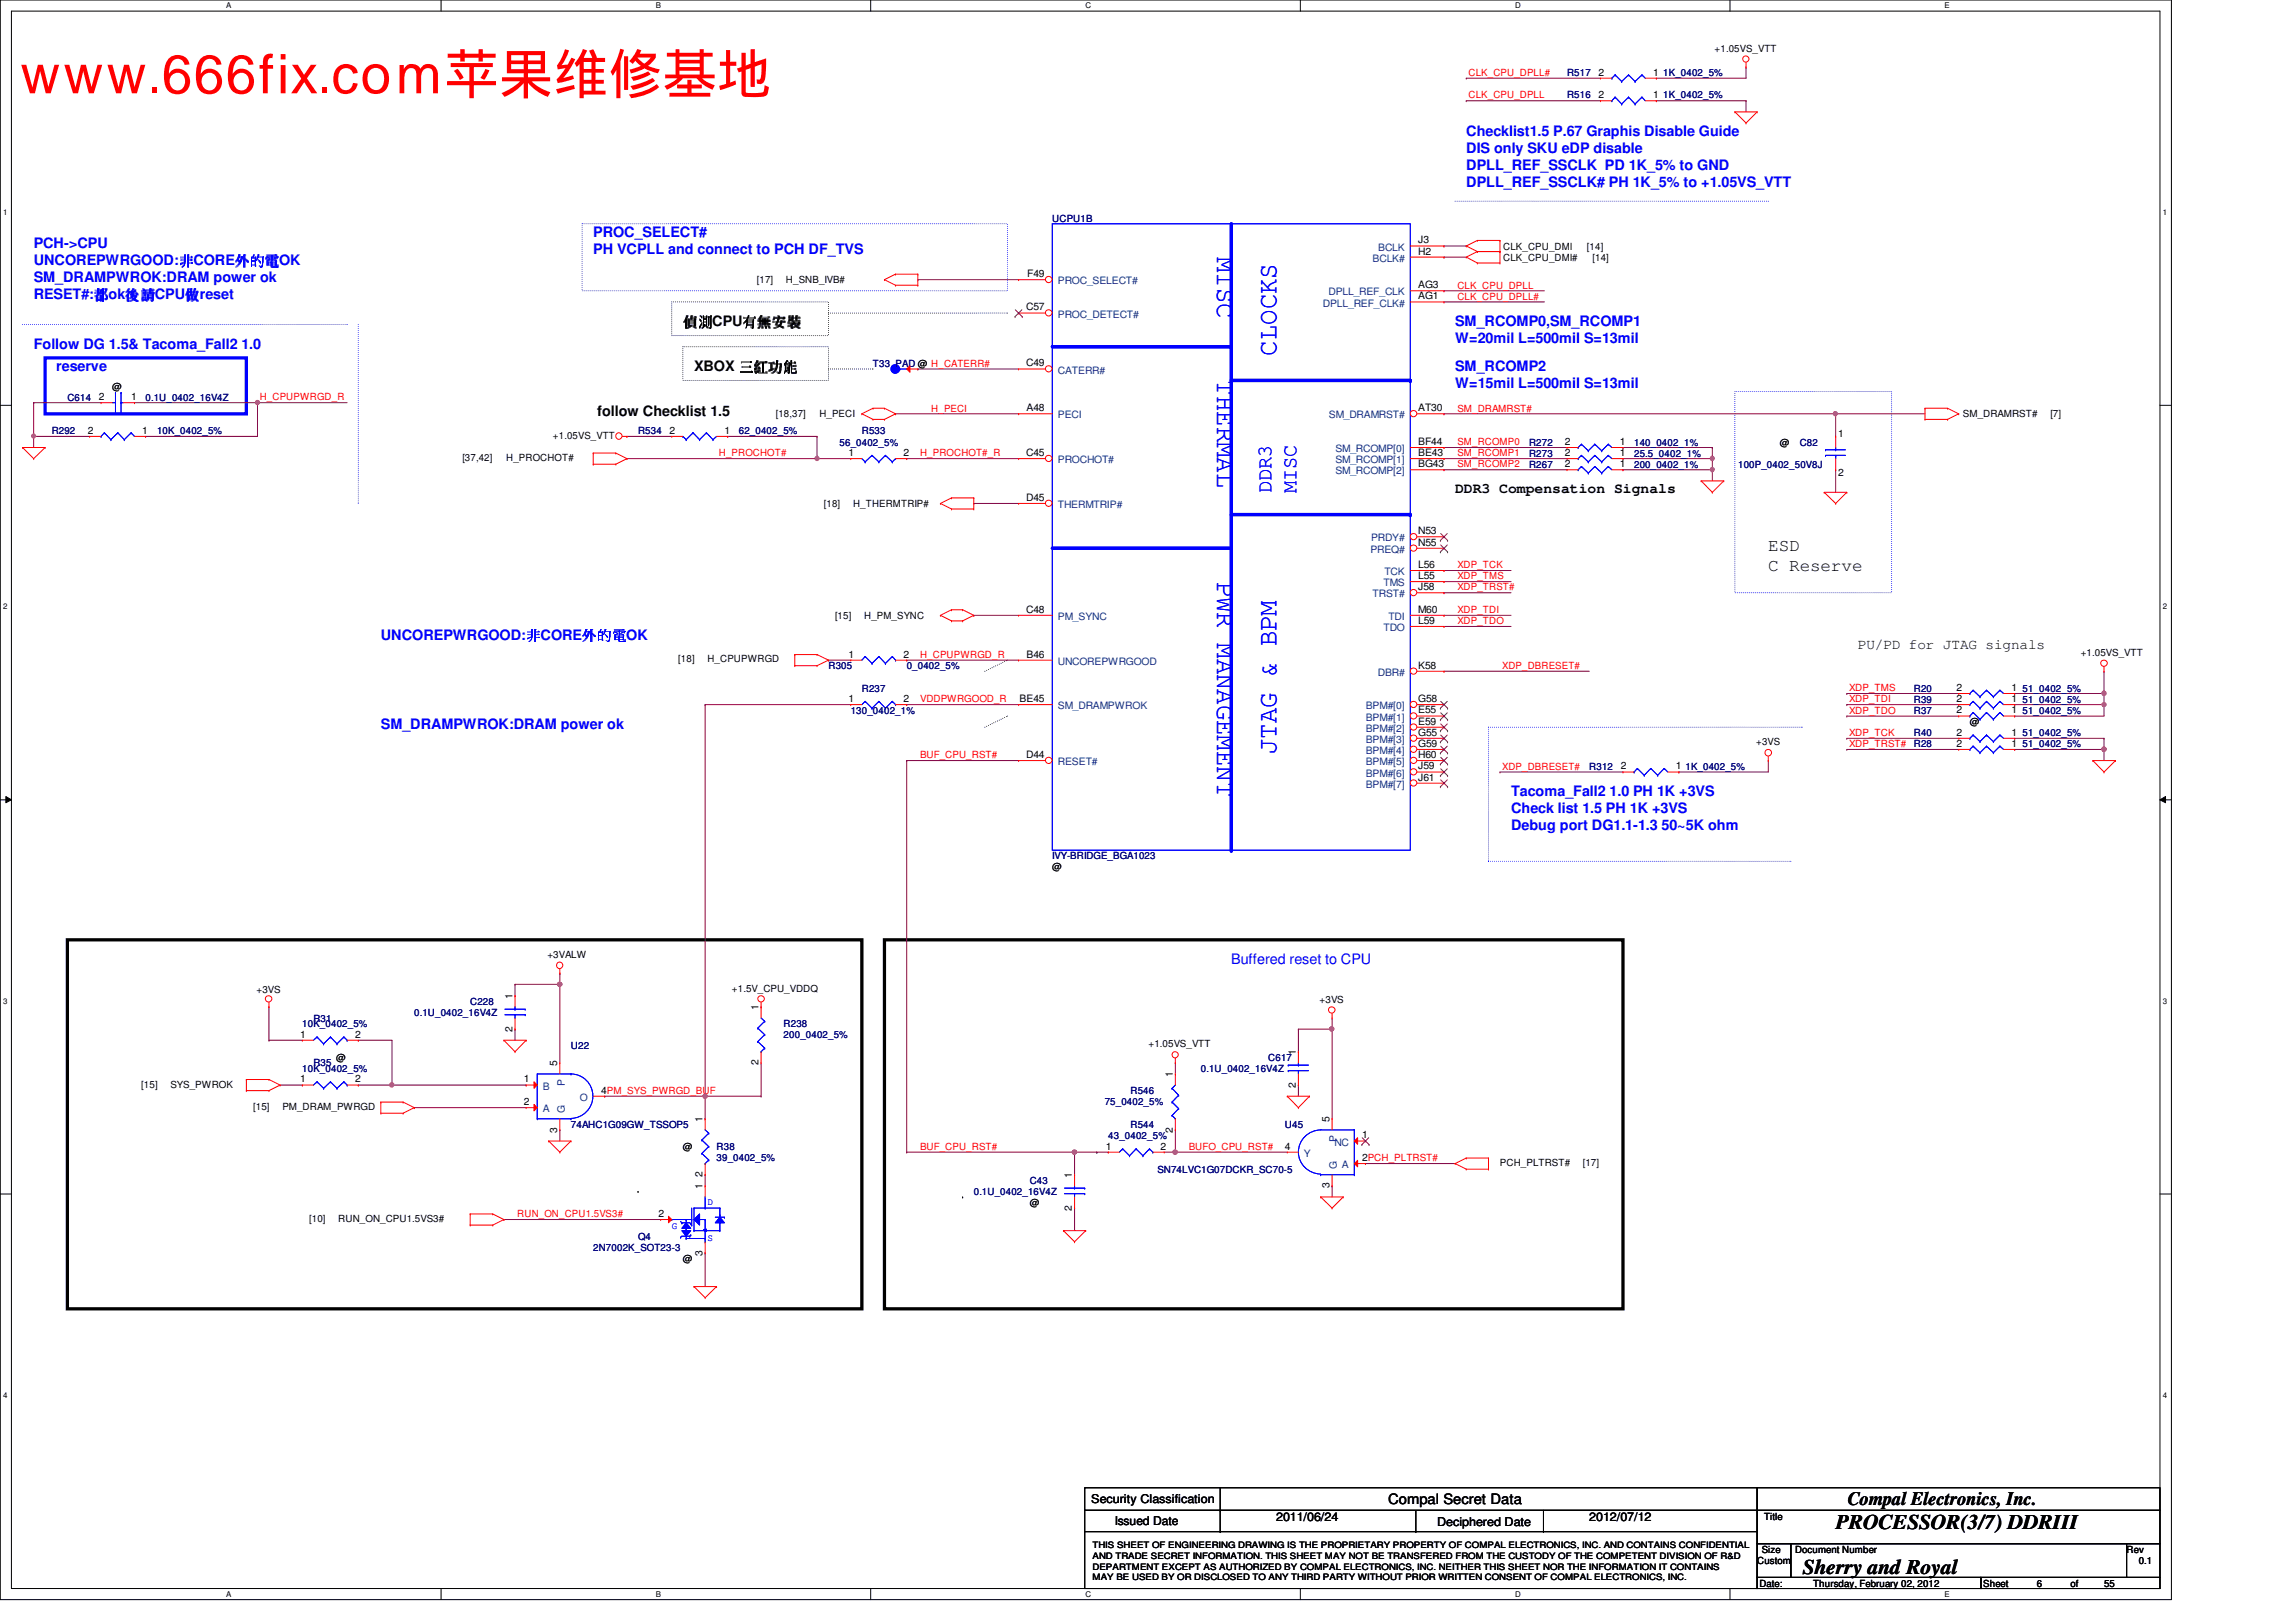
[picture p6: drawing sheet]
<svg xmlns="http://www.w3.org/2000/svg" width="297mm" height="210mm" viewBox="0 0 297 210" stroke-linecap="round" stroke-linejoin="round" font-family="sans-serif">
<defs><g id="words">
<text font-size="7.1" fill="#f00" x="2.4" y="12.1">www.666fix.com苹果维修基地</text>
<g font-size="3.5" fill="#00f">
<text x="157.5" y="33.3" transform="rotate(90 157.5 33.3)">MISC</text>
<text x="165.1" y="46" transform="rotate(-90 165.1 46)">CLOCKS</text>
<text x="157.5" y="49.2" transform="rotate(90 157.5 49.2)">THERMAL</text>
<text x="157.5" y="75.3" transform="rotate(90 157.5 75.3)">PWR MANAGEMENT</text>
<text x="165.1" y="97.6" transform="rotate(-90 165.1 97.6)">JTAG &amp; BPM</text>
</g>
<g font-size="2.7" fill="#00f">
<text x="164.5" y="63.8" transform="rotate(-90 164.5 63.8)">DDR3</text>
<text x="167.7" y="63.8" transform="rotate(-90 167.7 63.8)">MISC</text>
</g>
<g font-size="2.7">
<text x="237.5" y="197.9">PROCESSOR(3/7) DDRIII</text>
<text x="233.3" y="203.7">Sherry and Royal</text>
</g>
<text font-size="2.5" x="239.1" y="194.7">Compal Electronics, Inc.</text>
<g font-size="2.3">
<text x="228.8" y="71.3">ESD</text>
<text x="228.8" y="73.8">C Reserve</text>
</g>
<g font-size="1.9" fill="#00f">
<text x="189.7" y="17.6">Checklist1.5 P.67 Graphis Disable Guide</text>
<text x="189.7" y="19.8">DIS only SKU eDP disable</text>
<text x="189.7" y="22">DPLL_REF_SSCLK PD 1K_5% to GND</text>
<text x="189.7" y="24.2">DPLL_REF_SSCLK# PH 1K_5% to +1.05VS_VTT</text>
<text x="4.4" y="32.1">PCH-&gt;CPU</text>
<text x="4.4" y="34.3">UNCOREPWRGOOD:非CORE外外外OK</text>
<text x="76.7" y="30.6">PROC_SELECT#</text>
<text x="76.7" y="32.9">PH VCPLL and connect to PCH DF_TVS</text>
<text x="4.4" y="36.5">SM_DRAMPWROK:DRAM power ok</text>
<text x="4.4" y="38.7">RESET#:都ok後後CPU做reset</text>
<text x="4.4" y="45.1">Follow DG 1.5&amp; Tacoma_Fall2 1.0</text>
<text x="188.3" y="42.2">SM_RCOMP0,SM_RCOMP1</text>
<text x="188.3" y="44.4">W=20mil L=500mil S=13mil</text>
<text x="7.3" y="48">reserve</text>
<text x="188.3" y="48">SM_RCOMP2</text>
<text x="188.3" y="50.2">W=15mil L=500mil S=13mil</text>
<text x="49.3" y="82.8">UNCOREPWRGOOD:非CORE外外外OK</text>
<text x="49.3" y="94.4">SM_DRAMPWROK:DRAM power ok</text>
<text x="195.5" y="103">Tacoma_Fall2 1.0 PH 1K +3VS</text>
<text x="195.5" y="105.2">Check list 1.5 PH 1K +3VS</text>
<text x="195.5" y="107.4">Debug port DG1.1-1.3 50~5K ohm</text>
<text x="159.3" y="124.8">Buffered reset to CPU</text>
</g>
<g font-size="1.9">
<text x="88.3" y="42.3">偵偵CPU有有有有</text>
<text x="77.3" y="53.8">follow Checklist 1.5</text>
<text x="89.8" y="48">XBOX 三三三三</text>
<text x="188.3" y="63.8">DDR3 Compensation Signals</text>
<text x="240.4" y="84">PU/PD for JTAG signals</text>
<text x="179.6" y="194.7">Compal Secret Data</text>
</g>
<g font-size="1.6">
<text x="141.2" y="194.6">Security Classification</text>
<text x="144.2" y="197.3">Issued Date</text>
<text x="165.1" y="196.9">2011/06/24</text>
<text x="185.9" y="197.4">Deciphered Date</text>
<text x="205.6" y="196.9">2012/07/12</text>
</g>
<g font-size="1.3" fill="#f00">
<text x="190" y="9.8">CLK_CPU_DPLL#</text>
<text x="190" y="12.7">CLK_CPU_DPLL</text>
<text x="188.5" y="38.8">CLK_CPU_DPLL#</text>
<text x="188.5" y="37.3">CLK_CPU_DPLL</text>
<text x="33.6" y="51.8">H_CPUPWRGD_R</text>
<text x="120.5" y="53.3">H_PECI</text>
<text x="188.5" y="53.3">SM_DRAMRST#</text>
<text x="93" y="59.1">H_PROCHOT#</text>
<text x="119" y="59.1">H_PROCHOT#_R</text>
<text x="188.5" y="59.1">SM_RCOMP1</text>
<text x="188.5" y="57.6">SM_RCOMP0</text>
<text x="188.5" y="60.5">SM_RCOMP2</text>
<text x="188.5" y="73.5">XDP_TCK</text>
<text x="188.5" y="75">XDP_TMS</text>
<text x="188.5" y="76.4">XDP_TRST#</text>
<text x="188.5" y="79.3">XDP_TDI</text>
<text x="188.5" y="80.8">XDP_TDO</text>
<text x="119" y="85.1">H_CPUPWRGD_R</text>
<text x="194.3" y="86.6">XDP_DBRESET#</text>
<text x="239.2" y="89.5">XDP_TMS</text>
<text x="119" y="90.9">VDDPWRGOOD_R</text>
<text x="239.2" y="95.2">XDP_TCK</text>
<text x="239.2" y="90.9">XDP_TDI</text>
<text x="239.2" y="92.4">XDP_TDO</text>
<text x="119" y="98.1">BUF_CPU_RST#</text>
<text x="194.3" y="99.6">XDP_DBRESET#</text>
<text x="239.2" y="96.7">XDP_TRST#</text>
<text x="119" y="148.8">BUF_CPU_RST#</text>
<text x="153.8" y="148.8">BUFO_CPU_RST#</text>
<text x="66.9" y="157.5">RUN_ON_CPU1.5VS3#</text>
</g>
<g font-size="1.3" fill="#000080">
<text x="202.7" y="9.9">R517</text>
<text x="215.2" y="9.9">1K_0402_5%</text>
<text x="202.7" y="12.7">R516</text>
<text x="215.2" y="12.7">1K_0402_5%</text>
<text x="136.1" y="28.7">UCPU1B</text>
<text x="112.9" y="47.5">T33 PAD @ H_CATERR#</text>
<text x="8.7" y="51.9">C614</text>
<text x="18.8" y="51.9">0.1U_0402_16V4Z</text>
<text x="6.7" y="56.2">R292</text>
<text x="20.3" y="56.2">10K_0402_5%</text>
<text x="82.5" y="56.2">R534</text>
<text x="95.6" y="56.2">62_0402_5%</text>
<text x="108.6" y="57.7">56_0402_5%</text>
<text x="111.5" y="56.2">R533</text>
<text x="197.8" y="59.1">R273</text>
<text x="197.8" y="57.7">R272</text>
<text x="211.4" y="59.1">25.5_0402_1%</text>
<text x="211.4" y="57.7">140_0402_1%</text>
<text x="232.8" y="57.7">C82</text>
<text x="197.8" y="60.5">R267</text>
<text x="211.4" y="60.5">200_0402_1%</text>
<text x="224.9" y="60.5">100P_0402_50V8J</text>
<text x="107.2" y="86.6">R305</text>
<text x="111.5" y="89.5">R237</text>
<text x="117.3" y="86.6">0_0402_5%</text>
<text x="247.6" y="89.5">R20</text>
<text x="261.7" y="89.5">51_0402_5%</text>
<text x="110.1" y="92.4">130_0402_1%</text>
<text x="247.6" y="92.4">R37</text>
<text x="247.6" y="90.9">R39</text>
<text x="247.6" y="95.3">R40</text>
<text x="261.7" y="92.4">51_0402_5%</text>
<text x="261.7" y="90.9">51_0402_5%</text>
<text x="261.7" y="95.3">51_0402_5%</text>
<text x="205.6" y="99.6">R312</text>
<text x="218.1" y="99.6">1K_0402_5%</text>
<text x="247.6" y="96.7">R28</text>
<text x="261.7" y="96.7">51_0402_5%</text>
<text x="136.1" y="111.2">IVY-BRIDGE_BGA1023</text>
<text x="53.6" y="131.5">0.1U_0402_16V4Z</text>
<text x="60.8" y="130">C228</text>
<text x="39.1" y="132.9">10K_0402_5%</text>
<text x="40.6" y="132.2">R31</text>
<text x="73.9" y="135.8">U22</text>
<text x="101.4" y="132.9">R238</text>
<text x="101.4" y="134.4">200_0402_5%</text>
<text x="164.1" y="137.3">C617</text>
<text x="39.1" y="138.7">10K_0402_5%</text>
<text x="40.6" y="138">R35</text>
<text x="142.9" y="143">75_0402_5%</text>
<text x="146.3" y="141.6">R546</text>
<text x="155.4" y="138.7">0.1U_0402_16V4Z</text>
<text x="73.9" y="146">74AHC1G09GW_TSSOP5</text>
<text x="92.7" y="148.8">R38</text>
<text x="143.4" y="147.4">43_0402_5%</text>
<text x="146.3" y="146">R544</text>
<text x="166.2" y="146">U45</text>
<text x="92.7" y="150.3">39_0402_5%</text>
<text x="126" y="154.6">0.1U_0402_16V4Z</text>
<text x="133.2" y="153.2">C43</text>
<text x="149.7" y="151.8">SN74LVC1G07DCKR_SC70-5</text>
<text x="76.7" y="161.9">2N7002K_SOT23-3</text>
<text x="82.5" y="160.4">Q4</text>
</g>
<g font-size="1.3">
<text x="206.8" y="9.8">2</text>
<text x="213.9" y="9.8">1</text>
<text x="221.8" y="6.7">+1.05VS_VTT</text>
<text x="206.8" y="12.7">2</text>
<text x="213.9" y="12.7">1</text>
<text x="132.9" y="35.9">F49</text>
<text x="183.5" y="32.9">H2</text>
<text x="183.5" y="31.5">J3</text>
<text x="194.5" y="33.7">CLK_CPU_DMI#</text>
<text x="194.5" y="32.3">CLK_CPU_DMI</text>
<text x="205.3" y="32.3">[14]</text>
<text x="206" y="33.7">[14]</text>
<text x="97.9" y="36.7">[17]</text>
<text x="101.7" y="36.7">H_SNB_IVB#</text>
<text x="132.8" y="40.2">C57</text>
<text x="183.5" y="38.7">AG1</text>
<text x="183.5" y="37.3">AG3</text>
<text x="132.8" y="47.4">C49</text>
<text x="12.8" y="51.8">2</text>
<text x="14.5" y="50.4">@</text>
<text x="17" y="51.8">1</text>
<text x="132.8" y="53.2">A48</text>
<text x="183.5" y="53.2">AT30</text>
<text x="11.3" y="56.1">2</text>
<text x="18.4" y="56.1">1</text>
<text x="59.8" y="59.6">[37,42]</text>
<text x="65.5" y="59.6">H_PROCHOT#</text>
<text x="71.5" y="56.8">+1.05VS_VTT</text>
<text x="86.6" y="56.1">2</text>
<text x="93.7" y="56.1">1</text>
<text x="100.4" y="54">[18,37]</text>
<text x="106" y="54">H_PECI</text>
<text x="109.8" y="59">1</text>
<text x="116.9" y="59">2</text>
<text x="132.8" y="59">C45</text>
<text x="183.5" y="59">BE43</text>
<text x="183.5" y="57.6">BF44</text>
<text x="202.4" y="59">2</text>
<text x="202.4" y="57.6">2</text>
<text x="209.5" y="59">1</text>
<text x="209.5" y="57.6">1</text>
<text x="230.2" y="57.7">@</text>
<text x="237.8" y="56.6">1</text>
<text x="254" y="54">SM_DRAMRST#</text>
<text x="265.3" y="54">[7]</text>
<text x="106.6" y="65.6">[18]</text>
<text x="110.4" y="65.6">H_THERMTRIP#</text>
<text x="132.8" y="64.8">D45</text>
<text x="183.5" y="60.5">BG43</text>
<text x="202.4" y="60.5">2</text>
<text x="209.5" y="60.5">1</text>
<text x="237.8" y="61.6">2</text>
<text x="183.5" y="70.6">N55</text>
<text x="183.5" y="69.1">N53</text>
<text x="183.5" y="74.9">L55</text>
<text x="183.5" y="73.5">L56</text>
<text x="183.5" y="76.4">J58</text>
<text x="108" y="80.1">[15]</text>
<text x="111.8" y="80.1">H_PM_SYNC</text>
<text x="132.8" y="79.3">C48</text>
<text x="183.5" y="80.7">L59</text>
<text x="183.5" y="79.3">M60</text>
<text x="87.8" y="85.7">[18]</text>
<text x="91.5" y="85.7">H_CPUPWRGD</text>
<text x="109.8" y="85.1">1</text>
<text x="116.9" y="85.1">2</text>
<text x="132.8" y="85.1">B46</text>
<text x="183.5" y="86.5">K58</text>
<text x="253.1" y="89.4">2</text>
<text x="260.2" y="89.4">1</text>
<text x="269.2" y="84.9">+1.05VS_VTT</text>
<text x="109.8" y="90.8">1</text>
<text x="116.9" y="90.8">2</text>
<text x="131.9" y="90.8">BE45</text>
<text x="183.5" y="90.8">G58</text>
<text x="183.5" y="92.3">E55</text>
<text x="183.5" y="93.8">E59</text>
<text x="183.5" y="95.2">G55</text>
<text x="253.1" y="92.3">2</text>
<text x="253.1" y="90.8">2</text>
<text x="253.1" y="95.2">2</text>
<text x="254.8" y="93.9">@</text>
<text x="260.2" y="92.3">1</text>
<text x="260.2" y="90.8">1</text>
<text x="260.2" y="95.2">1</text>
<text x="132.8" y="98.1">D44</text>
<text x="183.5" y="96.6">G59</text>
<text x="183.5" y="98.1">H60</text>
<text x="183.5" y="99.6">J59</text>
<text x="183.5" y="101">J61</text>
<text x="209.7" y="99.6">2</text>
<text x="216.8" y="99.6">1</text>
<text x="227.2" y="96.4">+3VS</text>
<text x="253.1" y="96.6">2</text>
<text x="260.2" y="96.6">1</text>
<text x="136.1" y="112.6">@</text>
<text x="70.8" y="124">+3VALW</text>
<text x="33.2" y="128.6">+3VS</text>
<text x="66.3" y="129.3" transform="rotate(-90 66.3 129.3)">1</text>
<text x="94.7" y="128.3">+1.5V_CPU_VDDQ</text>
<text x="98.1" y="130.7" transform="rotate(-90 98.1 130.7)">1</text>
<text x="170.7" y="129.8">+3VS</text>
<text x="38.8" y="134.3">1</text>
<text x="43.5" y="137.3">@</text>
<text x="45.9" y="134.3">2</text>
<text x="66.3" y="133.5" transform="rotate(-90 66.3 133.5)">2</text>
<text x="72.1" y="138" transform="rotate(-90 72.1 138)">5</text>
<text x="98.1" y="137.9" transform="rotate(-90 98.1 137.9)">2</text>
<text x="148.6" y="135.6">+1.05VS_VTT</text>
<text x="167.6" y="136.5" transform="rotate(-90 167.6 136.5)">1</text>
<text x="18.3" y="140.8">[15]</text>
<text x="22.1" y="140.8">SYS_PWROK</text>
<text x="32.8" y="143.6">[15]</text>
<text x="36.5" y="143.6">PM_DRAM_PWRGD</text>
<text x="38.8" y="140.1">1</text>
<text x="45.9" y="140.1">2</text>
<text x="67.8" y="140.1">1</text>
<text x="67.8" y="143">2</text>
<text x="77.8" y="141.5">4PM_SYS_PWRGD_BUF</text>
<text x="151.7" y="139.4" transform="rotate(-90 151.7 139.4)">1</text>
<text x="167.6" y="140.8" transform="rotate(-90 167.6 140.8)">2</text>
<text x="72.1" y="146.6" transform="rotate(-90 72.1 146.6)">3</text>
<text x="88.3" y="148.8">@</text>
<text x="90.9" y="145.2" transform="rotate(-90 90.9 145.2)">1</text>
<text x="143.1" y="148.8">1</text>
<text x="150.2" y="148.8">2</text>
<text x="151.7" y="146.6" transform="rotate(-90 151.7 146.6)">2</text>
<text x="166.2" y="148.8">4</text>
<text x="172" y="145.2" transform="rotate(-90 172 145.2)">5</text>
<text x="176.2" y="147.3">1</text>
<text x="90.9" y="153.9" transform="rotate(-90 90.9 153.9)">1</text>
<text x="90.9" y="152.4" transform="rotate(-90 90.9 152.4)">2</text>
<text x="138.7" y="152.4" transform="rotate(-90 138.7 152.4)">1</text>
<text x="172" y="153.8" transform="rotate(-90 172 153.8)">3</text>
<text x="176.2" y="150.2">2PCH_PLTRST#</text>
<text x="194.1" y="150.9">PCH_PLTRST#</text>
<text x="204.8" y="150.9">[17]</text>
<text x="40" y="158.1">[10]</text>
<text x="43.8" y="158.1">RUN_ON_CPU1.5VS3#</text>
<text x="85.2" y="157.5">2</text>
<text x="133.2" y="156.1">@</text>
<text x="138.7" y="156.7" transform="rotate(-90 138.7 156.7)">2</text>
<text x="88.3" y="163.3">@</text>
<text x="90.9" y="162.5" transform="rotate(-90 90.9 162.5)">3</text>
<text x="228.2" y="196.8">Title</text>
<text x="227.3" y="202.4">Custom</text>
<text x="227.9" y="201">Size</text>
<text x="232.2" y="201">Document Number</text>
<text x="275.1" y="201">Rev</text>
<text x="276.7" y="202.4">0.1</text>
<text x="227.6" y="205.3">Date:</text>
<text x="234.6" y="205.3">Thursday, February 02, 2012</text>
<text x="256.6" y="205.3">Sheet</text>
<text x="263.5" y="205.3">6</text>
<text x="267.9" y="205.3">of</text>
<text x="272.2" y="205.3">55</text>
</g>
<g font-size="1.3" fill="#004080">
<text x="177.6" y="33.9">BCLK#</text>
<text x="178.3" y="32.4">BCLK</text>
<text x="136.9" y="41.1">PROC_DETECT#</text>
<text x="136.9" y="36.8">PROC_SELECT#</text>
<text x="171.2" y="39.7">DPLL_REF_CLK#</text>
<text x="171.9" y="38.2">DPLL_REF_CLK</text>
<text x="136.9" y="48.3">CATERR#</text>
<text x="136.9" y="54.1">PECI</text>
<text x="136.9" y="59.9">PROCHOT#</text>
<text x="171.9" y="54.1">SM_DRAMRST#</text>
<text x="172.8" y="59.9">SM_RCOMP[1]</text>
<text x="172.8" y="58.5">SM_RCOMP[0]</text>
<text x="136.9" y="65.7">THERMTRIP#</text>
<text x="172.8" y="61.4">SM_RCOMP[2]</text>
<text x="177.3" y="71.5">PREQ#</text>
<text x="177.4" y="70.1">PRDY#</text>
<text x="177.6" y="77.3">TRST#</text>
<text x="179" y="75.9">TMS</text>
<text x="179.1" y="74.4">TCK</text>
<text x="136.9" y="80.2">PM_SYNC</text>
<text x="179" y="81.7">TDO</text>
<text x="179.6" y="80.2">TDI</text>
<text x="136.9" y="86">UNCOREPWRGOOD</text>
<text x="178.3" y="87.5">DBR#</text>
<text x="136.9" y="91.8">SM_DRAMPWROK</text>
<text x="176.7" y="91.8">BPM#[0]</text>
<text x="176.7" y="93.3">BPM#[1]</text>
<text x="176.7" y="94.7">BPM#[2]</text>
<text x="136.9" y="99">RESET#</text>
<text x="176.7" y="96.1">BPM#[3]</text>
<text x="176.7" y="97.6">BPM#[4]</text>
<text x="176.7" y="99">BPM#[5]</text>
<text x="176.7" y="100.5">BPM#[6]</text>
<text x="176.7" y="101.9">BPM#[7]</text>
<text x="70.2" y="141">B</text>
<text x="70.2" y="143.9">A</text>
<text x="73.1" y="140.6" transform="rotate(-90 73.1 140.6)">P</text>
<text x="75" y="142.5">O</text>
<text x="73.1" y="144.1" transform="rotate(-90 73.1 144.1)">G</text>
<text x="168.7" y="149.7">Y</text>
<text x="172.6" y="148.3">NC</text>
<text x="173" y="147.8" transform="rotate(-90 173 147.8)">P</text>
<text x="173" y="151.3" transform="rotate(-90 173 151.3)">G</text>
<text x="173.6" y="151.2">A</text>
</g>
<g font-size="1.3" fill="#00f">
<text x="91.5" y="156">D</text>
<text x="86.9" y="159">G</text>
<text x="91.5" y="160.6">S</text>
</g>
<g font-size="1.1">
<text x="141.3" y="203.1">DEPARTMENT EXCEPT AS AUTHORIZED BY COMPAL ELECTRONICS, INC. NEITHER THIS SHEET NOR THE INFORMATION IT CONTAINS</text>
<text x="141.3" y="201.7">AND TRADE SECRET INFORMATION. THIS SHEET MAY NOT BE TRANSFERED FROM THE CUSTODY OF THE COMPETENT DIVISION OF R&amp;D</text>
<text x="141.3" y="200.3">THIS SHEET OF ENGINEERING DRAWING IS THE PROPRIETARY PROPERTY OF COMPAL ELECTRONICS, INC. AND CONTAINS CONFIDENTIAL</text>
<text x="141.3" y="204.5">MAY BE USED BY OR DISCLOSED TO ANY THIRD PARTY WITHOUT PRIOR WRITTEN CONSENT OF COMPAL ELECTRONICS, INC.</text>
</g>
<g font-size="1">
<text x="29.2" y="1.1">A</text>
<text x="84.8" y="1.1">B</text>
<text x="140.4" y="1.1">C</text>
<text x="196" y="1.1">D</text>
<text x="251.6" y="1.1">E</text>
<text x=".4" y="27.8">1</text>
<text x="279.8" y="27.8">1</text>
<text x=".4" y="78.8">2</text>
<text x="279.8" y="78.8">2</text>
<text x=".4" y="129.9">3</text>
<text x="279.8" y="129.9">3</text>
<text x=".4" y="180.9">4</text>
<text x="279.8" y="180.9">4</text>
<text x="29.2" y="206.6">A</text>
<text x="84.8" y="206.6">B</text>
<text x="140.4" y="206.6">C</text>
<text x="196" y="206.6">D</text>
<text x="251.6" y="206.6">E</text>
</g>
</g></defs>
<path d="M0 0h280.9v207h-280.9zM1.5 1.4h277.9v204.2h-277.9z" fill="none" stroke="#000" stroke-width=".13"/>
<g fill="#fff">
<path d="M29.2 .2h.7v1.1h-.7z"/>
<path d="M29.2 205.7h.7v1.2h-.7z"/>
</g>
<path d="M57.1 0v1.4M57.1 205.6v1.4" fill="none" stroke="#000" stroke-width=".13"/>
<g fill="#fff">
<path d="M84.8 .2h.7v1.1h-.7z"/>
<path d="M84.8 205.7h.7v1.2h-.7z"/>
</g>
<path d="M112.6 0v1.4M112.6 205.6v1.4" fill="none" stroke="#000" stroke-width=".13"/>
<g fill="#fff">
<path d="M140.4 .2h.7v1.1h-.7z"/>
<path d="M140.4 205.7h.7v1.2h-.7z"/>
</g>
<path d="M168.2 0v1.4M168.2 205.6v1.4" fill="none" stroke="#000" stroke-width=".13"/>
<g fill="#fff">
<path d="M196 .2h.7v1.1h-.7z"/>
<path d="M196 205.7h.7v1.2h-.7z"/>
</g>
<path d="M223.8 0v1.4M223.8 205.6v1.4" fill="none" stroke="#000" stroke-width=".13"/>
<g fill="#fff">
<path d="M251.6 .2h.7v1.1h-.7z"/>
<path d="M251.6 205.7h.7v1.2h-.7z"/>
<path d="M.4 26.9h.6v1.2h-.6z"/>
<path d="M279.8 26.9h.6v1.2h-.6z"/>
<path d="M.4 77.9h.6v1.2h-.6z"/>
<path d="M279.8 77.9h.6v1.2h-.6z"/>
</g>
<path d="M0 52.5h1.5M279.4 52.5h1.5" fill="none" stroke="#000" stroke-width=".13"/>
<g fill="#fff">
<path d="M.4 129h.6v1.1h-.6z"/>
<path d="M279.8 129h.6v1.1h-.6z"/>
</g>
<path d="M0 103.5h1.5M.8 103.1l.7 .4-.7 .4zM279.4 103.5l.8-.4v.8zM279.4 103.5h1.5" fill="none" stroke="#000" stroke-width=".13"/>
<path d="M.8 103.1l.7 .4-.7 .4zM279.4 103.5l.8-.4v.8z" fill="#000"/>
<g fill="#fff">
<path d="M.4 180h.6v1.1h-.6z"/>
<path d="M279.8 180h.6v1.1h-.6z"/>
</g>
<path d="M0 154.5h1.5M82.5 154.2h.1M124.5 154.9h.1M141.9 149.1h.1M152.1 149.1h.1M279.4 154.5h1.5" fill="none" stroke="#000" stroke-width=".13"/>
<path d="M86.9 39.1h20.3v4.3h-20.3zM88.3 44.9h18.9v4.3h-18.9zM107.2 47.8h5.7M107.2 40.5h23.1M112.9 47.8h.1M130.3 40.5h.1M127.4 86.9l2.9-1.5M127.4 94.1l2.9-1.4M130.3 85.4h.1M130.3 92.7h.1" fill="none" stroke="#000" stroke-width=".13" stroke-dasharray="0 .3"/>
<g fill="none" stroke="#00f" stroke-width=".13" stroke-dasharray="0 .3">
<path d="M75.3 29h55v8.6h-55zM188.3 26h40.5M228.8 26h.1M2.9 42h42M44.9 42h.1M46.4 42v23.2M224.4 50.7h20.3v26h-20.3zM46.4 65.2h.1M192.6 94.1h40.5M192.6 94.1v17.4M233.1 94.1h.1M192.6 111.5h39.1"/>
<path d="M192.6 111.5h.1M231.7 111.5h.1"/>
</g>
<path d="M5.8 46.3h26.1v7.3h-26.1z" fill="none" stroke="#00f" stroke-width=".42"/>
<path d="M8.7 121.6h102.8v47.8h-102.8zM114.4 121.6h95.6v47.8h-95.6z" fill="none" stroke="#000" stroke-width=".42"/>
<path d="M221.5 59.4h.1M221.5 59.4v1.4" fill="none" stroke="#800040" stroke-width=".13"/>
<circle cx="221.5" cy="59.3" r=".27" fill="#f0f"/>
<circle cx="221.5" cy="59.3" r=".27" fill="none" stroke="#f0f" stroke-width=".13"/>
<path d="M33.3 52.1h.1M33.3 52.1v4.4" fill="none" stroke="#800040" stroke-width=".13"/>
<circle cx="33.3" cy="52.1" r=".27" fill="#f0f"/>
<circle cx="33.3" cy="52.1" r=".27" fill="none" stroke="#f0f" stroke-width=".13"/>
<g fill="none" stroke="#800040" stroke-width=".13">
<path d="M186.8 39.1h.1M186.8 37.6h.1M186.8 39.1h13M186.8 37.6h13M4.4 52.1h.1M4.4 52.1v4.4M17.4 52.1h.1M17.4 52.1h15.9M18.8 56.5h.1M18.8 56.5h14.5M118.7 47.8h.1M118.7 47.8h13.1"/>
<path d="M126 65.2h.1M126 65.2h5.8M186.8 79.6h.1M186.8 73.8h.1M186.8 75.3h.1M186.8 76.7h.1M186.8 79.6h8.7M186.8 73.8h8.7M186.8 75.3h8.7M186.8 76.7h8.7M107.2 85.4h.1M107.2 85.4h2.9"/>
<path d="M117.3 85.4h.1M117.3 85.4h14.5M186.8 81.1h.1M186.8 86.9h.1M186.8 81.1h8.7M186.8 86.9h18.8"/>
</g>
<circle cx="4.4" cy="56.4" r=".26" fill="#f0f"/>
<circle cx="4.4" cy="56.4" r=".26" fill="none" stroke="#f0f" stroke-width=".13"/>
<path d="M118.7 36.2h.1M118.7 36.2h13.1M210 57.9h.1M210 59.4h.1M210 57.9h11.5M210 59.4h11.5M210 60.8h.1M210 60.8h11.5M221.5 60.8h.1M221.5 60.8v1.4" fill="none" stroke="#800040" stroke-width=".13"/>
<circle cx="221.5" cy="60.8" r=".27" fill="#f0f"/>
<circle cx="221.5" cy="60.8" r=".27" fill="none" stroke="#f0f" stroke-width=".13"/>
<g fill="none" stroke="#800040" stroke-width=".13">
<path d="M4.4 52.1h.1M4.4 52.1h8.7M33.3 52.1h.1M33.3 52.1h11.6M105.7 59.4h.1M105.7 59.4h4.4M117.3 59.4h.1M117.3 59.4h14.5M186.8 59.4h.1M186.8 57.9h.1M186.8 59.4h15.9M186.8 57.9h15.9"/>
<path d="M186.8 60.8h.1M186.8 60.8h15.9"/>
</g>
<circle cx="105.7" cy="59.3" r=".27" fill="#f0f"/>
<circle cx="105.7" cy="59.3" r=".27" fill="none" stroke="#f0f" stroke-width=".13"/>
<g fill="none" stroke="#800040" stroke-width=".13">
<path d="M189.7 13h.1M189.7 10.1h.1M189.7 13h17.3M189.7 10.1h17.3M214.3 10.1h.1M214.3 13h.1M214.3 13h11.6M225.9 8.7h.1M225.9 13h.1M225.9 8.7v1.4h-11.6M225.9 13v1.5M186.8 33.3h.1"/>
<path d="M186.8 31.8h.1M186.8 33.3h2.9M186.8 31.8h2.9M4.4 56.5h.1M4.4 56.5h7.2M4.4 56.5v1.4M81.1 56.5h.1M81.1 59.4h.1M81.1 56.5h5.8M94.1 56.5h.1M94.1 56.5h11.6M105.7 56.5h.1"/>
<path d="M105.7 56.5v2.9h-24.6M115.9 53.6h.1M115.9 53.6h15.9M221.5 57.9h.1M221.5 57.9v1.5M126 79.6h.1M126 79.6h5.8M194.1 99.9h.1M194.1 99.9h15.9M217.2 99.9h.1M228.8 98.4h.1M228.8 98.4v1.5h-11.6"/>
<path d="M72.4 127.4h.1M72.4 127.4v10.1M152.1 137.5h.1M152.1 137.5v1.5"/>
</g>
<circle cx="72.4" cy="127.4" r=".27" fill="#f0f"/>
<circle cx="72.4" cy="127.4" r=".27" fill="none" stroke="#f0f" stroke-width=".13"/>
<path d="M72.4 125.9h.1M72.4 125.9v1.5" fill="none" stroke="#800040" stroke-width=".13"/>
<circle cx="72.4" cy="127.4" r=".27" fill="#f0f"/>
<circle cx="72.4" cy="127.4" r=".27" fill="none" stroke="#f0f" stroke-width=".13"/>
<path d="M66.6 127.4h.1M66.6 127.4h5.8" fill="none" stroke="#800040" stroke-width=".13"/>
<circle cx="72.4" cy="127.4" r=".27" fill="#f0f"/>
<circle cx="72.4" cy="127.4" r=".27" fill="none" stroke="#f0f" stroke-width=".13"/>
<path d="M66.6 128.9h.1M66.6 127.4v1.5M172.3 133.2h.1M172.3 131.7v1.5" fill="none" stroke="#800040" stroke-width=".13"/>
<circle cx="172.3" cy="133.2" r=".27" fill="#f0f"/>
<circle cx="172.3" cy="133.2" r=".27" fill="none" stroke="#f0f" stroke-width=".13"/>
<path d="M168 133.2h.1M168 133.2h4.3" fill="none" stroke="#800040" stroke-width=".13"/>
<circle cx="172.3" cy="133.2" r=".27" fill="#f0f"/>
<circle cx="172.3" cy="133.2" r=".27" fill="none" stroke="#f0f" stroke-width=".13"/>
<path d="M168 136.1h.1M168 133.2v2.9M172.3 133.2h.1M172.3 133.2v11.6" fill="none" stroke="#800040" stroke-width=".13"/>
<circle cx="172.3" cy="133.2" r=".27" fill="#f0f"/>
<circle cx="172.3" cy="133.2" r=".27" fill="none" stroke="#f0f" stroke-width=".13"/>
<path d="M34.8 134.6h.1M34.8 130.3h.1M34.8 134.6h4.3M34.8 130.3v4.3M150.6 149.1h1.5M152.1 149.1h.1" fill="none" stroke="#800040" stroke-width=".13"/>
<circle cx="152" cy="149.1" r=".27" fill="#f0f"/>
<circle cx="152" cy="149.1" r=".27" fill="none" stroke="#f0f" stroke-width=".13"/>
<path d="M152.1 146.2h.1M152.1 146.2v2.9" fill="none" stroke="#800040" stroke-width=".13"/>
<circle cx="152" cy="149.1" r=".27" fill="#f0f"/>
<circle cx="152" cy="149.1" r=".27" fill="none" stroke="#f0f" stroke-width=".13"/>
<path d="M152.1 149.1h.1M152.1 149.1h14.4" fill="none" stroke="#800040" stroke-width=".13"/>
<circle cx="152" cy="149.1" r=".27" fill="#f0f"/>
<circle cx="152" cy="149.1" r=".27" fill="none" stroke="#f0f" stroke-width=".13"/>
<path d="M117.3 98.4v50.7M117.3 149.1h.1M117.3 149.1h21.7M139 149.1h.1" fill="none" stroke="#800040" stroke-width=".13"/>
<circle cx="139" cy="149.1" r=".27" fill="#f0f"/>
<circle cx="139" cy="149.1" r=".27" fill="none" stroke="#f0f" stroke-width=".13"/>
<path d="M117.3 98.4h.1M117.3 98.4h14.5M139 149.1h4.4M143.4 149.1h.1" fill="none" stroke="#800040" stroke-width=".13"/>
<circle cx="139" cy="149.1" r=".27" fill="#f0f"/>
<circle cx="139" cy="149.1" r=".27" fill="none" stroke="#f0f" stroke-width=".13"/>
<path d="M139 149.1h.1M139 149.1v2.9" fill="none" stroke="#800040" stroke-width=".13"/>
<circle cx="139" cy="149.1" r=".27" fill="#f0f"/>
<circle cx="139" cy="149.1" r=".27" fill="none" stroke="#f0f" stroke-width=".13"/>
<g fill="none" stroke="#800040" stroke-width=".13">
<path d="M91.2 91.2v50.7M46.4 134.6h.1M46.4 134.6h4.3M66.6 133.2h.1M66.6 133.2v1.4M53.6 143.3h.1M53.6 143.3h14.5M72.4 146.2h.1M72.4 146.2v1.5M91.2 152h.1M91.2 141.9h.1M91.2 152v1.5"/>
<path d="M139 156.3h.1M139 156.3v3M168 140.4h.1M168 140.4v1.5M172.3 153.5h.1M172.3 153.5v1.4M176.7 150.6h.1M176.7 150.6h11.6M91.2 162.1h.1M91.2 162.1v4.4"/>
</g>
<circle cx="91.2" cy="141.9" r=".26" fill="#f0f"/>
<circle cx="91.2" cy="141.9" r=".26" fill="none" stroke="#f0f" stroke-width=".13"/>
<path d="M91.2 144.8h.1M91.2 141.9v2.9" fill="none" stroke="#800040" stroke-width=".13"/>
<circle cx="91.2" cy="141.9" r=".26" fill="#f0f"/>
<circle cx="91.2" cy="141.9" r=".26" fill="none" stroke="#f0f" stroke-width=".13"/>
<path d="M98.5 137.5v4.4M91.2 141.9h.1M91.2 141.9h7.3M98.5 141.9h.1" fill="none" stroke="#800040" stroke-width=".13"/>
<circle cx="91.2" cy="141.9" r=".26" fill="#f0f"/>
<circle cx="91.2" cy="141.9" r=".26" fill="none" stroke="#f0f" stroke-width=".13"/>
<path d="M78.2 141.9h.1M78.2 141.9h13" fill="none" stroke="#800040" stroke-width=".13"/>
<circle cx="91.2" cy="141.9" r=".26" fill="#f0f"/>
<circle cx="91.2" cy="141.9" r=".26" fill="none" stroke="#f0f" stroke-width=".13"/>
<g fill="none" stroke="#800040" stroke-width=".13">
<path d="M186.8 53.6h.1M186.8 53.6h50.7M237.5 53.6h.1M237.5 53.6v2.9M237.5 60.8h.1M237.5 60.8v2.9M91.2 91.2h.1M91.2 91.2h18.9M117.3 91.2h.1M117.3 91.2h14.5M272.2 86.9h.1M272.2 89.7h.1"/>
<path d="M272.2 86.9v4.3M65.2 157.8h.1M65.2 157.8h20.3"/>
</g>
<circle cx="272.2" cy="91.2" r=".26" fill="#f0f"/>
<circle cx="272.2" cy="91.2" r=".26" fill="none" stroke="#f0f" stroke-width=".13"/>
<circle cx="272.2" cy="89.7" r=".27" fill="#f0f"/>
<circle cx="272.2" cy="89.7" r=".27" fill="none" stroke="#f0f" stroke-width=".13"/>
<path d="M260.6 92.7h.1M260.6 89.7h.1M260.6 89.7h11.6M272.2 91.2h.1M272.2 91.2v1.5h-11.6" fill="none" stroke="#800040" stroke-width=".13"/>
<circle cx="272.2" cy="89.7" r=".27" fill="#f0f"/>
<circle cx="272.2" cy="89.7" r=".27" fill="none" stroke="#f0f" stroke-width=".13"/>
<path d="M260.6 91.2h.1M260.6 91.2h11.6" fill="none" stroke="#800040" stroke-width=".13"/>
<circle cx="272.2" cy="91.2" r=".26" fill="#f0f"/>
<circle cx="272.2" cy="91.2" r=".26" fill="none" stroke="#f0f" stroke-width=".13"/>
<path d="M272.2 97h.1M272.2 97v1.4" fill="none" stroke="#800040" stroke-width=".13"/>
<circle cx="272.2" cy="97" r=".27" fill="#f0f"/>
<circle cx="272.2" cy="97" r=".27" fill="none" stroke="#f0f" stroke-width=".13"/>
<path d="M260.6 97h.1M260.6 97h11.6" fill="none" stroke="#800040" stroke-width=".13"/>
<circle cx="272.2" cy="97" r=".27" fill="#f0f"/>
<circle cx="272.2" cy="97" r=".27" fill="none" stroke="#f0f" stroke-width=".13"/>
<path d="M272.2 95.5h.1M272.2 95.5v1.5" fill="none" stroke="#800040" stroke-width=".13"/>
<circle cx="272.2" cy="97" r=".27" fill="#f0f"/>
<circle cx="272.2" cy="97" r=".27" fill="none" stroke="#f0f" stroke-width=".13"/>
<path d="M237.5 53.6h.1M237.5 53.6h11.5M260.6 95.5h.1M260.6 95.5h11.6" fill="none" stroke="#800040" stroke-width=".13"/>
<circle cx="237.4" cy="53.5" r=".27" fill="#f0f"/>
<circle cx="237.4" cy="53.5" r=".27" fill="none" stroke="#f0f" stroke-width=".13"/>
<g fill="none" stroke="#800040" stroke-width=".13">
<path d="M238.9 95.5h.1M238.9 91.2h.1M238.9 92.7h.1M238.9 89.7h.1M238.9 97h.1M238.9 95.5h14.5M238.9 91.2h14.5M238.9 92.7h14.5M238.9 89.7h14.5M238.9 97h14.5M50.7 134.6v5.8M50.7 140.4h.1"/>
<path d="M50.7 140.4h17.4M68.1 140.4h.1"/>
</g>
<circle cx="50.7" cy="140.4" r=".29" fill="#f0f"/>
<circle cx="50.7" cy="140.4" r=".29" fill="none" stroke="#f0f" stroke-width=".13"/>
<path d="M36.2 140.4h2.9M39.1 140.4h.1M46.4 140.4h.1M46.4 140.4h4.3" fill="none" stroke="#800040" stroke-width=".13"/>
<g fill="none" stroke="#f00" stroke-width=".13">
<path d="M224.4 14.5h.1M224.4 14.5h2.9M224.4 14.5l1.5 1.4M225.9 8.7h.1M225.9 15.9h.1M225.9 8.1v.6M227.3 14.5h.1M227.3 14.5l-1.4 1.4M114.4 36.2h.1M114.4 36.2l1.5 .7M115.9 35.5h.1M115.9 36.9h.1"/>
<path d="M115.9 35.5l-1.5 .7M115.9 35.5h2.8M115.9 36.9h2.8M118.7 35.5h.1M118.7 36.9h.1M118.7 35.5v1.4M189.7 33.3h.1M189.7 31.8h.1M189.7 33.3l1.4 .7M189.7 31.8l1.4 .8M191.1 34h.1M191.1 32.6h.1"/>
<path d="M191.1 31.1h.1M191.1 34h3M191.1 32.6l-1.4 .7M191.1 32.6h3M191.1 31.1l-1.4 .7M191.1 31.1h3M194.1 32.6h.1M194.1 34h.1M194.1 31.1h.1M194.1 31.1v2.9M2.9 57.9h.1M2.9 57.9h2.9"/>
<path d="M2.9 57.9l1.5 1.5M4.4 59.4h.1M5.8 57.9h.1M5.8 57.9l-1.4 1.5M76.7 58.6h.1M76.7 58.6h3M76.7 58.6v1.5M79.7 58.6h.1M79.7 58.6l1.4 .8M80.5 56.5h.6M81.1 59.4h.1M81.1 56.5h.1"/>
<path d="M81.1 59.4l-1.4 .7M111.5 53.6h.1M111.5 53.6l1.4 .7M112.9 52.8h.1M112.9 54.3h.1M112.9 52.8l-1.4 .8M112.9 52.8h1.5M112.9 54.3h1.5M114.4 52.8h.1M114.4 54.3h.1M114.4 52.8l1.5 .8M115.9 53.6h.1"/>
<path d="M115.9 53.6l-1.5 .7M202.7 59.4h.1M202.7 59.4h1.5M208.5 59.4h1.5M210 59.4h.1M249 52.8h.1M249 54.3h.1M249 52.8h3M249 54.3h3M249 52.8v1.5M252 52.8h.1M252 54.3h.1"/>
<path d="M252 52.8l1.4 .8M253.4 53.6h.1M253.4 53.6l-1.4 .7M76.7 60.1h.1M76.7 60.1h3M79.7 60.1h.1M121.7 65.2h.1M121.7 79.6h.1M121.7 65.2l1.4 .7M121.7 79.6l1.4 .7M123.1 64.4h.1M123.1 65.9h.1"/>
<path d="M123.1 78.9h.1M123.1 64.4l-1.4 .8M123.1 64.4h2.9M123.1 65.9h2.9M123.1 78.9l-1.4 .7M123.1 78.9h1.4M124.5 78.9h.1M124.5 78.9l1.5 .7M126 64.4h.1M126 65.9h.1M126 79.6h.1M126 64.4v1.5"/>
<path d="M126 79.6l-1.5 .7M220.1 62.2h.1M220.1 62.2h2.9M220.1 62.2l1.4 1.5M221.5 63.7h.1M223 62.2h.1M223 62.2l-1.5 1.5M236 63.7h.1M236 63.7h2.9M236 63.7l1.5 1.5M237.5 65.2h.1M238.9 63.7h.1"/>
<path d="M238.9 63.7l-1.4 1.5M102.8 86.1h.1M102.8 84.7h.1M102.8 84.7h2.9M102.8 86.1h2.9M102.8 84.7v1.4M105.7 84.7h.1M105.7 86.1h.1M105.7 84.7l1.5 .7M107.2 85.4h.1M107.2 85.4l-1.5 .7M123.1 80.3h.1"/>
<path d="M123.1 80.3h1.4M124.5 80.3h.1M210 99.9h.1M210 99.9h1.4M215.8 99.9h1.4M217.2 99.9h.1M228.8 98.4h.1M228.8 97.9v.5M253.4 97h.1M253.4 92.7h.1M253.4 97h1.4M253.4 92.7h1.4"/>
<path d="M259.2 97h1.4M259.2 92.7h1.4M260.6 97h.1M260.6 92.7h.1M270.8 98.4h.1M270.8 98.4h2.9M270.8 98.4l1.4 1.5M272.2 99.9h.1M272.2 86.9h.1M272.2 86.3v.6M273.7 98.4h.1M273.7 98.4l-1.5 1.5"/>
<path d="M31.9 139.7h.1M31.9 139.7h2.9M31.9 139.7v1.4M34.8 139.7h.1M34.8 130.3h.1M34.8 139.7l1.4 .7M34.8 129.7v.6M65.2 134.6h.1M65.2 134.6h2.9M65.2 134.6l1.4 1.5M66.6 136.1h.1M68.1 134.6h.1"/>
<path d="M68.1 134.6l-1.5 1.5M72.4 125.9h.1M72.4 125.4v.5M98.5 130.3h.1M98.5 129.7v.6M152.1 137.5h.1M152.1 136.9v.6M172.3 131.7h.1M172.3 131.1v.6M31.9 141.1h.1M31.9 141.1h2.9M34.8 141.1h.1"/>
<path d="M36.2 140.4h.1M36.2 140.4l-1.4 .7M49.3 144.1h.1M49.3 142.6h.1M49.3 142.6h2.9M49.3 144.1h2.9M49.3 142.6v1.5M52.2 142.6h.1M52.2 144.1h.1M52.2 142.6l1.4 .7M53.6 143.3h.1M53.6 143.3l-1.4 .8"/>
<path d="M60.8 158.5h.1M60.8 157.1h.1M60.8 157.1h3M60.8 158.5h3M60.8 157.1v1.4M63.8 157.1h.1M63.8 158.5h.1M63.8 157.1l1.4 .7M65.2 157.8h.1M65.2 157.8l-1.4 .7M71 147.7h.1M71 147.7h2.9"/>
<path d="M71 147.7l1.4 1.4M72.4 149.1h.1M73.9 147.7h.1M73.9 147.7l-1.5 1.4M137.6 159.3h.1M137.6 159.3h2.9M137.6 159.3l1.4 1.4M140.5 159.3h.1M140.5 159.3l-1.5 1.4M166.5 141.9h.1M166.5 141.9h2.9M166.5 141.9l1.5 1.4"/>
<path d="M168 143.3h.1M169.4 141.9h.1M169.4 141.9l-1.4 1.4M170.9 154.9h.1M170.9 154.9h2.9M170.9 154.9l1.4 1.4M172.3 156.3h.1M173.8 154.9h.1M173.8 154.9l-1.5 1.4M188.3 150.6h.1M188.3 150.6l1.4 .7M189.7 149.9h.1"/>
<path d="M189.7 151.3h.1M189.7 149.9h2.9M189.7 149.9l-1.4 .7M189.7 151.3h2.9M192.6 151.3h.1M192.6 149.9h.1M192.6 149.9v1.4M89.8 166.5h.1M89.8 166.5h2.9M89.8 166.5l1.4 1.4M91.2 167.9h.1M92.7 166.5h.1"/>
<path d="M92.7 166.5l-1.5 1.4M139 160.7h.1"/>
<circle cx="225.9" cy="7.6" r=".4"/>
<circle cx="80.1" cy="56.4" r=".42"/>
<circle cx="228.8" cy="97.4" r=".43"/>
<circle cx="272.2" cy="85.8" r=".42"/>
<circle cx="34.8" cy="129.3" r=".42"/>
<circle cx="72.4" cy="124.9" r=".42"/>
<circle cx="98.5" cy="129.3" r=".42"/>
<circle cx="152" cy="136.5" r=".4"/>
<circle cx="172.3" cy="130.7" r=".42"/>
</g>
<g fill="none" stroke="#000" stroke-width=".13">
<path d="M140.3 192.5h87v3h-87zM140.3 195.5h87v2.7h-87zM140.3 198.2h87v7.4h-87zM157.9 195.5h.1M157.9 198.2h.1M157.9 192.5v5.7M183.2 198.2h.1M183.2 195.5v2.7M199.7 198.2h.1M199.7 195.5v2.7M227.3 192.5h52.1v3h-52.1zM227.3 195.5h52.1v4.3h-52.1z"/>
<path d="M227.3 199.8h4.4v4.3h-4.4zM231.7 199.8h43.4v4.3h-43.4zM275.1 199.8h4.3v4.3h-4.3zM227.3 204.1h29v1.5h-29zM256.3 204.1h23.1v1.5h-23.1z"/>
</g>
<g fill="none" stroke="#00f" stroke-width=".13">
<path d="M204.2 59.4h.1M204.6 58.9h.1M204.6 58.9l.9 .9M204.6 58.9l-.4 .5M205.5 59.8h.1M206.3 58.9h.1M206.3 58.9l.9 .9M206.3 58.9l-.8 .9M207.2 59.8h.1M208.1 58.9h.1M208.1 58.9l.4 .5M208.1 58.9l-.9 .9"/>
<path d="M211.4 99.9h.1M211.8 99.4h.1M211.8 99.4l.9 .9M211.8 99.4l-.4 .5M213.6 99.4h.1M213.6 99.4l.9 .9M213.6 99.4l-.9 .9M215.3 99.4h.1M215.3 99.4l.5 .5M215.3 99.4l-.8 .9M254.8 97h.1M254.8 92.7h.1"/>
<path d="M255.3 96.6h.1M255.3 92.2h.1M255.3 96.6l.9 .8M255.3 96.6l-.5 .4M255.3 92.2l.9 .9M255.3 92.2l-.5 .5M256.2 97.4h.1M256.2 93.1h.1M257 96.6h.1M257 92.2h.1M257 96.6l.9 .8M257 96.6l-.8 .8"/>
<path d="M257 92.2l.9 .9M257 92.2l-.8 .9M257.9 97.4h.1M257.9 93.1h.1M258.7 96.6h.1M258.7 92.2h.1M258.7 96.6l.5 .4M258.7 96.6l-.8 .8M258.7 92.2l.5 .5M258.7 92.2l-.8 .9M212.7 100.3h.1M214.5 100.3h.1"/>
<path d="M170.9 152h.1M170.9 152h4.3M175.2 146.2h.1M175.2 152h.1M175.2 146.2h-4.3a2.86 2.86 0 0 0-2.9 2.9 2.86 2.86 0 0 0 2.9 2.8M175.2 146.2v5.8"/>
</g>
<path d="M175.2 147.7l.4-.5v.9z" fill="#f00"/>
<path d="M175.2 147.7l.4-.5v.9zM175.2 147.7h1.5M176.7 147.7h.1" fill="none" stroke="#f00" stroke-width=".13"/>
<path d="M176.2 148.1h.1M176.2 147.2l.9 .9M177.1 147.2l-.9 .9M177.1 148.1h.1" fill="none" stroke="#804000" stroke-width=".13"/>
<path d="M175.2 150.6l.4-.4v.8z" fill="#f00"/>
<g fill="none" stroke="#f00" stroke-width=".13">
<path d="M110.1 59.4h.1M110.1 59.4h1.4M115.9 59.4h1.4M117.3 59.4h.1M253.4 91.2h.1M253.4 89.7h.1M253.4 91.2h1.4M253.4 89.7h1.4M259.2 91.2h1.4M259.2 89.7h1.4M260.6 91.2h.1M260.6 89.7h.1"/>
<path d="M39.1 140.4h.1M39.1 140.4h1.5M44.9 140.4h1.5M46.4 140.4h.1M139 152h.1M139 156.3h.1M139 152v1.5M139 154.9v1.4M166.5 149.1h.1M166.5 149.1h1.5M172.3 153.5h.1M172.3 144.8h.1"/>
<path d="M172.3 144.8v1.4M172.3 152v1.5M175.2 150.6l.4-.4v.8zM175.2 150.6h1.5M176.7 150.6h.1"/>
</g>
<g fill="none" stroke="#00f" stroke-width=".13">
<path d="M111.5 59.4l.4 .4M111.9 59.8h.1M112.8 58.9h.1M112.8 58.9l-.9 .9M112.8 58.9l.9 .9M113.7 59.8h.1M114.6 58.9h.1M114.6 58.9l-.9 .9M114.6 58.9l.8 .9M115.4 59.8h.1M115.9 59.4h.1M115.9 59.4l-.5 .4"/>
<path d="M254.8 91.2h.1M254.8 89.7h.1M255.3 90.8h.1M255.3 89.3h.1M255.3 90.8l.9 .9M255.3 90.8l-.5 .4M255.3 89.3l.9 .9M255.3 89.3l-.5 .4M256.2 91.7h.1M256.2 90.2h.1M257 90.8h.1M257 89.3h.1"/>
<path d="M257 90.8l.9 .9M257 90.8l-.8 .9M257 89.3l.9 .9M257 89.3l-.8 .9M257.9 91.7h.1M257.9 90.2h.1M258.7 90.8h.1M258.7 89.3h.1M258.7 90.8l.5 .4M258.7 90.8l-.8 .9M258.7 89.3l.5 .4M258.7 89.3l-.8 .9"/>
<path d="M41 140h.1M41 140l-.4 .4M41 140l.9 .8M42.8 140h.1M42.8 140l-.9 .8M42.8 140l.8 .8M44.5 140h.1M44.5 140l-.9 .8M44.5 140l.4 .4M41.9 140.8h.1M43.6 140.8h.1M44.9 140.4h.1"/>
<path d="M137.7 154.5h2.6M137.7 153.8h2.6M139 153.8h.1M139 154.5h.1M139 153.5v.3M139 154.5v.4M140.3 154.5h.1M140.3 153.8h.1"/>
</g>
<path d="M90.5 157.1v1.4l-.7-.7z" fill="#00f"/>
<path d="M90.5 157.1v1.4l-.7-.7z" fill="none" stroke="#00f" stroke-width=".13"/>
<path d="M93.1 157.5l.6 .7h-1.2z" fill="#00f"/>
<g fill="none" stroke="#00f" stroke-width=".13">
<path d="M86.9 157.8h.1M86.9 157.8h2.6M89.5 157.8h.1M89.5 158.5h.1M89.5 156.3v2.2M89.8 156.3h.1M89.8 159.3h.1M89.8 156.3h3.3M89.8 156.3v3M89.8 159.3h3.3M90.5 157.8h.1M90.5 157.8h.7"/>
<path d="M91.1 159.1h.1M91.1 159.1v.2M91.1 159.1h.3M91.2 159.3h.1M91.2 157.8h.1M91.2 157.8v2.9M91.4 159.1h.1M91.4 159.3h.1M91.4 159.1v.2M92.5 157.5h1.2M93.1 157.5l.6 .7h-1.2zM93.1 156.3h.1"/>
<path d="M93.1 157.2h.1M93.1 159.3h.1M93.1 158.2h.1M93.1 156.3v1.2M93.1 158.2v1.1M93.7 157.5h.1M91.2 160.7h.1"/>
</g>
<path d="M88.8 158.2l.6 .8h-1.2z" fill="#00f"/>
<path d="M88.8 158.2l.6 .8h-1.2z" fill="none" stroke="#00f" stroke-width=".13"/>
<path d="M88.2 159.3h1.2l-.6 .7z" fill="#00f"/>
<g fill="none" stroke="#00f" stroke-width=".13">
<path d="M88 158.1l.2 .1M88.2 159.3h1.2l-.6 .7zM88.2 158.2h.1M88.2 158.2h1l.2 .2M88.8 159h.1M88.8 157.8h.1M88.8 159.3h.1M88.8 157.8v.4M88.8 159v.3M88.8 160v.3M89.2 160h.1M89.2 160h-1l-.2 .1"/>
<path d="M89.4 159.8h.1M89.4 158.4h.1M89.4 159.8l-.2 .2M91.2 156.3h.1M91.2 154.9v1.4M88 160.1h.1M88.8 160.3h.1M88.8 160.3h2.4M91.2 160.3h.1"/>
</g>
<path d="M90.5 157.1v1.4l-.7-.7z" fill="#00f"/>
<path d="M90.5 157.1v1.4l-.7-.7z" fill="none" stroke="#00f" stroke-width=".13"/>
<path d="M93.1 157.5l.6 .7h-1.2z" fill="#00f"/>
<g fill="none" stroke="#00f" stroke-width=".13">
<path d="M86.9 157.8h.1M86.9 157.8h2.6M89.5 157.8h.1M89.5 158.5h.1M89.5 156.3v2.2M89.8 156.3h.1M89.8 159.3h.1M89.8 156.3h3.3M89.8 156.3v3M89.8 159.3h3.3M90.5 157.8h.1M90.5 157.8h.7"/>
<path d="M91.1 159.1h.1M91.1 159.1v.2M91.1 159.1h.3M91.2 159.3h.1M91.2 157.8h.1M91.2 157.8v2.9M91.4 159.1h.1M91.4 159.3h.1M91.4 159.1v.2M92.5 157.5h1.2M93.1 157.5l.6 .7h-1.2zM93.1 156.3h.1"/>
<path d="M93.1 157.2h.1M93.1 159.3h.1M93.1 158.2h.1M93.1 156.3v1.2M93.1 158.2v1.1M93.7 157.5h.1M91.2 160.7h.1"/>
</g>
<path d="M88.8 158.2l.6 .8h-1.2z" fill="#00f"/>
<path d="M88.8 158.2l.6 .8h-1.2z" fill="none" stroke="#00f" stroke-width=".13"/>
<path d="M88.2 159.3h1.2l-.6 .7z" fill="#00f"/>
<g fill="none" stroke="#00f" stroke-width=".13">
<path d="M88 158.1l.2 .1M88.2 159.3h1.2l-.6 .7zM88.2 158.2h.1M88.2 158.2h1l.2 .2M88.8 159h.1M88.8 157.8h.1M88.8 159.3h.1M88.8 157.8v.4M88.8 159v.3M88.8 160v.3M89.2 160h.1M89.2 160h-1l-.2 .1"/>
<path d="M89.4 159.8h.1M89.4 158.4h.1M89.4 159.8l-.2 .2M91.2 156.3h.1M91.2 154.9v1.4M88 160.1h.1M88.8 160.3h.1M88.8 160.3h2.4M91.2 160.3h.1"/>
</g>
<path d="M86.5 157.4l.4 .4-.4 .4z" fill="#f00"/>
<g fill="none" stroke="#f00" stroke-width=".13">
<path d="M207 13h.1M207 13h1.5M212.8 13h1.5M214.3 13h.1M202.7 57.9h.1M202.7 57.9h1.5M208.5 57.9h1.5M210 57.9h.1M110.1 85.4h.1M110.1 85.4h1.4M115.9 85.4h1.4M117.3 85.4h.1"/>
<path d="M253.4 95.5h.1M253.4 95.5h1.4M259.2 95.5h1.4M260.6 95.5h.1M66.6 128.9h.1M66.6 133.2h.1M66.6 128.9v1.4M66.6 131.7v1.5M85.5 157.8h.1M85.5 157.8h1.4M86.5 157.4l.4 .4-.4 .4zM91.2 153.5h.1"/>
<path d="M91.2 153.5v1.4M91.2 162.1h.1M91.2 160.7v1.4"/>
</g>
<g fill="none" stroke="#00f" stroke-width=".13">
<path d="M208.5 13h.1M209 12.6h.1M209 12.6l.8 .9M209 12.6l-.5 .4M209.8 13.5h.1M210.7 12.6h.1M210.7 12.6l.8 .9M210.7 12.6l-.9 .9M211.5 13.5h.1M212.4 12.6h.1M212.4 12.6l.4 .4M212.4 12.6l-.9 .9"/>
<path d="M136.1 29h46.4v81h-46.4zM204.2 57.9h.1M204.6 57.5h.1M204.6 57.5l.9 .8M204.6 57.5l-.4 .4M205.5 58.3h.1M206.3 57.5h.1M206.3 57.5l.9 .8M206.3 57.5l-.8 .8M207.2 58.3h.1M208.1 57.5h.1M208.1 57.5l.4 .4"/>
<path d="M208.1 57.5l-.9 .8M111.9 85h.1M111.9 85l-.4 .4M111.9 85l.9 .9M112.8 85.9h.1M113.7 85h.1M113.7 85l-.9 .9M113.7 85l.9 .9M114.6 85.9h.1M115.4 85h.1M115.4 85l-.8 .9M115.4 85l.5 .4"/>
<path d="M115.9 85.4h.1M254.8 95.5h.1M255.3 95.1h.1M255.3 95.1l.9 .9M255.3 95.1l-.5 .4M256.2 96h.1M257 95.1h.1M257 95.1l.9 .9M257 95.1l-.8 .9M257.9 96h.1M258.7 95.1h.1M258.7 95.1l.5 .4"/>
<path d="M258.7 95.1l-.8 .9M65.3 131.3h2.6M65.3 130.6h2.6M66.6 130.6h.1M66.6 131.3h.1M66.6 130.3v.3M66.6 131.3v.4M67.9 131.3h.1M67.9 130.6h.1"/>
</g>
<path d="M159.3 29v81" fill="none" stroke="#00f" stroke-width=".42"/>
<circle cx="159.3" cy="110" r=".21" fill="#00f"/>
<path d="M159.3 49.2h23.2" fill="none" stroke="#00f" stroke-width=".42"/>
<circle cx="182.5" cy="49.2" r=".21" fill="#00f"/>
<path d="M136.1 44.9h23.2" fill="none" stroke="#00f" stroke-width=".42"/>
<circle cx="159.3" cy="44.9" r=".21" fill="#00f"/>
<path d="M136.1 71h23.2" fill="none" stroke="#00f" stroke-width=".42"/>
<circle cx="159.3" cy="71" r=".21" fill="#00f"/>
<path d="M159.3 66.6h23.2" fill="none" stroke="#00f" stroke-width=".42"/>
<circle cx="182.5" cy="66.6" r=".21" fill="#00f"/>
<path d="M136.1 29h46.4v81h-46.4z" fill="none" stroke="#00f" stroke-width=".13"/>
<path d="M159.3 29v81" fill="none" stroke="#00f" stroke-width=".42"/>
<circle cx="159.3" cy="110" r=".21" fill="#00f"/>
<path d="M159.3 49.2h23.2" fill="none" stroke="#00f" stroke-width=".42"/>
<circle cx="182.5" cy="49.2" r=".21" fill="#00f"/>
<path d="M136.1 44.9h23.2" fill="none" stroke="#00f" stroke-width=".42"/>
<circle cx="159.3" cy="44.9" r=".21" fill="#00f"/>
<path d="M136.1 71h23.2" fill="none" stroke="#00f" stroke-width=".42"/>
<circle cx="159.3" cy="71" r=".21" fill="#00f"/>
<path d="M159.3 66.6h23.2" fill="none" stroke="#00f" stroke-width=".42"/>
<circle cx="182.5" cy="66.6" r=".21" fill="#00f"/>
<path d="M182.5 59.4h4.3M186.8 59.4h.1M182.5 60.8h4.3M186.8 60.8h.1" fill="none" stroke="#f00" stroke-width=".13"/>
<circle cx="182.9" cy="53.5" r=".42" fill="#fff"/>
<g fill="none" stroke="#f00" stroke-width=".13">
<path d="M182.5 33.3h4.3M182.5 31.8h4.3M182.5 39.1h4.3M182.5 37.6h4.3M186.8 33.3h.1M186.8 31.8h.1M186.8 39.1h.1M186.8 37.6h.1M182.5 57.9h4.3M183.3 53.6h3.5M186.8 53.6h.1M186.8 57.9h.1"/>
<circle cx="182.9" cy="53.5" r=".42"/>
</g>
<circle cx="135.7" cy="47.7" r=".42" fill="#fff"/>
<g fill="none" stroke="#f00" stroke-width=".13">
<path d="M131.8 47.8h.1M131.8 53.6h.1M131.8 47.8h3.5M131.8 53.6h4.3"/>
<circle cx="135.7" cy="47.7" r=".42"/>
</g>
<circle cx="135.7" cy="59.3" r=".42" fill="#fff"/>
<g fill="none" stroke="#f00" stroke-width=".13">
<path d="M131.8 59.4h.1M131.8 59.4h3.5"/>
<circle cx="135.7" cy="59.3" r=".42"/>
</g>
<circle cx="135.7" cy="65.1" r=".42" fill="#fff"/>
<g fill="none" stroke="#f00" stroke-width=".13">
<path d="M131.8 65.2h.1M131.8 65.2h3.5M131.8 91.2h.1M131.8 91.2h4.3"/>
<circle cx="135.7" cy="65.1" r=".42"/>
</g>
<circle cx="135.7" cy="98.4" r=".42" fill="#fff"/>
<g fill="none" stroke="#f00" stroke-width=".13">
<path d="M131.8 98.4h.1M131.8 98.4h3.5"/>
<circle cx="135.7" cy="98.4" r=".42"/>
</g>
<circle cx="182.9" cy="69.4" r=".42" fill="#fff"/>
<g fill="none" stroke="#f00" stroke-width=".13">
<path d="M183.3 69.5h3.5M186.8 69.5h.1"/>
<circle cx="182.9" cy="69.4" r=".42"/>
</g>
<path d="M186.3 69.9h.1M186.4 69l.9 .9M187.2 69l-.9 .9M187.3 69.9h.1" fill="none" stroke="#804000" stroke-width=".13"/>
<circle cx="182.9" cy="70.9" r=".42" fill="#fff"/>
<g fill="none" stroke="#f00" stroke-width=".13">
<path d="M182.5 73.8h4.3M182.5 75.3h4.3M183.3 71h3.5M186.8 71h.1M186.8 73.8h.1M186.8 75.3h.1"/>
<circle cx="182.9" cy="70.9" r=".42"/>
</g>
<path d="M186.3 71.4h.1M186.4 70.5l.9 .9M187.2 70.5l-.9 .9M187.3 71.4h.1" fill="none" stroke="#804000" stroke-width=".13"/>
<circle cx="182.9" cy="76.7" r=".42" fill="#fff"/>
<g fill="none" stroke="#f00" stroke-width=".13">
<path d="M182.5 79.6h4.3M183.3 76.7h3.5M186.8 76.7h.1M186.8 79.6h.1M182.5 81.1h4.3M186.8 81.1h.1"/>
<circle cx="182.9" cy="76.7" r=".42"/>
</g>
<circle cx="182.9" cy="86.8" r=".42" fill="#fff"/>
<g fill="none" stroke="#f00" stroke-width=".13">
<path d="M183.3 86.9h3.5M186.8 86.9h.1"/>
<circle cx="182.9" cy="86.8" r=".42"/>
</g>
<circle cx="182.9" cy="91.2" r=".42" fill="#fff"/>
<g fill="none" stroke="#f00" stroke-width=".13">
<path d="M183.3 91.2h3.5M186.8 91.2h.1"/>
<circle cx="182.9" cy="91.2" r=".42"/>
</g>
<path d="M186.3 91.7h.1M186.4 90.8l.9 .9M187.2 90.8l-.9 .9M187.3 91.7h.1" fill="none" stroke="#804000" stroke-width=".13"/>
<circle cx="182.9" cy="92.6" r=".42" fill="#fff"/>
<g fill="none" stroke="#f00" stroke-width=".13">
<path d="M183.3 92.7h3.5M186.8 92.7h.1"/>
<circle cx="182.9" cy="92.6" r=".42"/>
</g>
<path d="M186.3 93.1h.1M186.4 92.2l.9 .9M187.2 92.2l-.9 .9M187.3 93.1h.1" fill="none" stroke="#804000" stroke-width=".13"/>
<circle cx="182.9" cy="94.1" r=".42" fill="#fff"/>
<g fill="none" stroke="#f00" stroke-width=".13">
<path d="M183.3 94.1h3.5M186.8 94.1h.1"/>
<circle cx="182.9" cy="94.1" r=".42"/>
</g>
<path d="M186.3 94.6h.1M186.4 93.7l.9 .9M187.2 93.7l-.9 .9M187.3 94.6h.1" fill="none" stroke="#804000" stroke-width=".13"/>
<circle cx="182.9" cy="95.5" r=".42" fill="#fff"/>
<g fill="none" stroke="#f00" stroke-width=".13">
<path d="M183.3 95.5h3.5M186.8 95.5h.1"/>
<circle cx="182.9" cy="95.5" r=".42"/>
</g>
<path d="M186.3 96h.1M186.4 95.1l.9 .9M187.2 95.1l-.9 .9M187.3 96h.1" fill="none" stroke="#804000" stroke-width=".13"/>
<circle cx="182.9" cy="97" r=".42" fill="#fff"/>
<g fill="none" stroke="#f00" stroke-width=".13">
<path d="M183.3 97h3.5M186.8 97h.1"/>
<circle cx="182.9" cy="97" r=".42"/>
</g>
<path d="M186.3 97.5h.1M186.4 96.6l.9 .9M187.2 96.6l-.9 .9M187.3 97.5h.1" fill="none" stroke="#804000" stroke-width=".13"/>
<circle cx="182.9" cy="98.4" r=".42" fill="#fff"/>
<g fill="none" stroke="#f00" stroke-width=".13">
<path d="M183.3 98.4h3.5M186.8 98.4h.1"/>
<circle cx="182.9" cy="98.4" r=".42"/>
</g>
<path d="M186.3 98.9h.1M186.4 98l.9 .9M187.2 98l-.9 .9M187.3 98.9h.1" fill="none" stroke="#804000" stroke-width=".13"/>
<circle cx="182.9" cy="99.9" r=".42" fill="#fff"/>
<g fill="none" stroke="#f00" stroke-width=".13">
<path d="M183.3 99.9h3.5M186.8 99.9h.1"/>
<circle cx="182.9" cy="99.9" r=".42"/>
</g>
<path d="M186.4 99.5l.9 .9M187.2 99.5l-.9 .9M186.3 100.4h.1M187.3 100.4h.1" fill="none" stroke="#804000" stroke-width=".13"/>
<circle cx="182.9" cy="101.3" r=".42" fill="#fff"/>
<g fill="none" stroke="#f00" stroke-width=".13">
<path d="M131.8 79.6h.1M131.8 79.6h4.3M183.3 101.3h3.5M186.8 101.3h.1"/>
<circle cx="182.9" cy="101.3" r=".42"/>
</g>
<path d="M186.3 101.8h.1M186.4 100.9l.9 .9M187.2 100.9l-.9 .9M187.3 101.8h.1" fill="none" stroke="#804000" stroke-width=".13"/>
<circle cx="135.7" cy="40.5" r=".42" fill="#fff"/>
<g fill="none" stroke="#f00" stroke-width=".13">
<path d="M131.8 40.5h.1M131.8 40.5h3.5"/>
<circle cx="135.7" cy="40.5" r=".42"/>
</g>
<path d="M131.3 41h.1M131.4 40.1l.8 .9M132.2 40.1l-.9 .9M132.2 41h.1" fill="none" stroke="#804000" stroke-width=".13"/>
<circle cx="135.7" cy="36.2" r=".42" fill="#fff"/>
<g fill="none" stroke="#f00" stroke-width=".13">
<path d="M207 10.1h.1M207 10.1h1.5M212.8 10.1h1.5M214.3 10.1h.1M131.8 36.2h.1M131.8 36.2h3.5M131.8 85.4h.1M131.8 85.4h4.3M39.1 134.6h.1M39.1 134.6h1.5M44.9 134.6h1.5M46.4 134.6h.1"/>
<circle cx="135.7" cy="36.2" r=".42"/>
</g>
<g fill="none" stroke="#00f" stroke-width=".13">
<path d="M208.5 10.1h.1M209 9.7h.1M209 9.7l.8 .8M209 9.7l-.5 .4M209.8 10.5h.1M210.7 9.7h.1M210.7 9.7l.8 .8M210.7 9.7l-.9 .8M211.5 10.5h.1M212.4 9.7h.1M212.4 9.7l.4 .4M212.4 9.7l-.9 .8"/>
<path d="M41 134.2h.1M41 134.2l-.4 .4M41 134.2l.9 .9M41.9 135.1h.1M42.8 134.2h.1M42.8 134.2l-.9 .9M42.8 134.2l.8 .9M43.6 135.1h.1M44.5 134.2h.1M44.5 134.2l-.9 .9M44.5 134.2l.4 .4M44.9 134.6h.1"/>
</g>
<circle cx="115.8" cy="47.7" r=".56" fill="#00f"/>
<g fill="none" stroke="#00f" stroke-width=".13">
<path d="M116.4 47.8h.1M116.4 47.8h.9"/>
<circle cx="115.8" cy="47.7" r=".56"/>
</g>
<circle cx="115.8" cy="47.7" r=".56" fill="#00f"/>
<g fill="none" stroke="#00f" stroke-width=".13">
<path d="M116.4 47.8h.1M116.4 47.8h.9"/>
<circle cx="115.8" cy="47.7" r=".56"/>
</g>
<path d="M117.3 47.8l.4-.5v.9z" fill="#f00"/>
<path d="M86.9 56.5h.1M86.9 56.5h1.4M92.7 56.5h1.4M94.1 56.5h.1M117.3 47.8l.4-.5v.9zM117.3 47.8h1.4M118.7 47.8h.1M98.5 130.3h.1M98.5 137.5h.1M98.5 130.3v1.4M98.5 136.1v1.4" fill="none" stroke="#f00" stroke-width=".13"/>
<g fill="none" stroke="#00f" stroke-width=".13">
<path d="M88.3 56.5h.1M88.3 56.5l.5 .4M88.8 56.9h.1M89.7 56h.1M89.7 56l.8 .9M89.7 56l-.9 .9M90.5 56.9h.1M91.4 56h.1M91.4 56l.8 .9M91.4 56l-.9 .9M92.2 56.9h.1M92.7 56.5l-.5 .4"/>
<path d="M73.9 139h.1M73.9 139a2.88 2.88 0 0 1 2.8 2.9 2.88 2.88 0 0 1-2.8 2.8M73.9 139h-4.4v5.8M98 133.1h.1M98 134.8h.1M98 133.1l.9 .8M98 134.8l.9 .8M98.5 136.1h.1M98.5 131.7l.4 .5M98.9 132.2h.1M98.9 133.9h.1M98.9 135.6h.1"/>
<path d="M98.9 132.2l-.9 .9M98.9 133.9l-.9 .9M98.9 135.6l-.4 .5M69.5 144.8h.1M69.5 144.8h4.4M73.9 144.8h.1"/>
</g>
<path d="M69.1 140l.4 .4-.4 .4z" fill="#f00"/>
<path d="M69.1 140l.4 .4-.4 .4zM68.1 140.4h.1M68.1 140.4h1.4" fill="none" stroke="#f00" stroke-width=".13"/>
<path d="M69.1 142.9l.4 .4-.4 .5z" fill="#f00"/>
<g fill="none" stroke="#f00" stroke-width=".13">
<path d="M11.6 56.5h.1M11.6 56.5h1.5M13.1 52.1h.1M13.1 52.1h1.4M16 52.1h1.4M17.4 52.1h.1M17.4 56.5h1.4M18.8 56.5h.1M237.5 56.5h.1M237.5 56.5v1.4M237.5 59.4v1.4M202.7 60.8h.1"/>
<path d="M202.7 60.8h1.5M208.5 60.8h1.5M210 60.8h.1M237.5 60.8h.1M110.1 91.2h.1M110.1 91.2h1.4M115.9 91.2h1.4M117.3 91.2h.1M72.4 137.5h.1M72.4 137.5v1.5M152.1 139h.1M152.1 139v1.4"/>
<path d="M168 136.1h.1M168 136.1v1.4M168 139v1.4M68.1 143.3h.1M68.1 143.3h1.4M69.1 142.9l.4 .4-.4 .5zM72.4 146.2h.1M72.4 144.8v1.4M76.7 141.9h1.5M78.2 141.9h.1M91.2 144.8h.1M91.2 152h.1"/>
<path d="M91.2 144.8v1.4M91.2 150.6v1.4M143.4 149.1h.1M143.4 149.1h1.4M149.1 149.1h1.5M150.6 149.1h.1M152.1 146.2h.1M152.1 144.8v1.4M168 140.4h.1"/>
</g>
<g fill="none" stroke="#00f" stroke-width=".13">
<path d="M13.1 56.5h.1M13.5 56h.1M13.5 56l.8 .9M13.5 56l-.4 .5M14.3 56.9h.1M14.5 52.1h.4M14.9 50.8h.1M14.9 52.1h.1M14.9 50.8v2.6M15.2 56h.1M15.2 56l.9 .9M15.2 56l-.9 .9"/>
<path d="M15.7 52.1h.1M15.7 50.8h.1M15.7 52.1h.3M15.7 50.8v2.6M16.1 56.9h.1M17 56h.1M17 56l.4 .5M17 56l-.9 .9M236.2 58.9h.1M236.2 58.2h.1M236.2 58.9h2.6M236.2 58.2h2.6"/>
<path d="M237.5 58.2h.1M237.5 58.9h.1M237.5 57.9v.3M237.5 58.9v.5M204.2 60.8h.1M204.6 60.4h.1M204.6 60.4l.9 .8M204.6 60.4l-.4 .4M205.5 61.2h.1M206.3 60.4h.1M206.3 60.4l.9 .8M206.3 60.4l-.8 .8"/>
<path d="M207.2 61.2h.1M208.1 60.4h.1M208.1 60.4l.4 .4M208.1 60.4l-.9 .8M111.9 90.8h.1M111.9 90.8l-.4 .4M111.9 90.8l.9 .9M112.8 91.7h.1M113.7 90.8h.1M113.7 90.8l-.9 .9M113.7 90.8l.9 .9M114.6 91.7h.1"/>
<path d="M115.4 90.8h.1M115.4 90.8l-.8 .9M115.4 90.8l.5 .4M115.9 91.2h.1M166.7 138.6h.1M166.7 137.8h.1M166.7 138.6h2.6M166.7 137.8h2.6M168 137.8h.1M168 138.6h.1M168 137.5v.3M168 138.6v.4"/>
<path d="M90.8 147.5h.1M90.8 149.3h.1M90.8 147.5l.9 .9M90.8 149.3l.9 .8M91.2 150.6h.1M91.2 146.2l.5 .4M91.7 146.6h.1M91.7 148.4h.1M91.7 150.1h.1M91.7 146.6l-.9 .9M91.7 148.4l-.9 .9M91.7 150.1l-.5 .5"/>
<path d="M145.2 148.7h.1M145.2 148.7l-.4 .4M145.2 148.7l.9 .9M146.1 149.6h.1M147 148.7h.1M147 148.7l-.9 .9M147 148.7l.9 .9M147.9 149.6h.1M148.7 148.7h.1M148.7 148.7l-.8 .9M148.7 148.7l.4 .4M149.1 149.1h.1"/>
<path d="M151.6 140.8h.1M151.6 142.6h.1M151.6 144.4h.1M151.6 140.8l.9 .9M151.6 142.6l.9 .9M151.6 144.4l.5 .4M152.1 144.8h.1M152.1 140.4l-.5 .4M152.5 141.7h.1M152.5 143.5h.1M152.5 141.7l-.9 .9M152.5 143.5l-.9 .9"/>
</g>
<circle cx="221.5" cy="59.3" r=".27" fill="#f0f"/>
<circle cx="221.5" cy="59.3" r=".27" fill="none" stroke="#f0f" stroke-width=".13"/>
<circle cx="33.3" cy="52.1" r=".27" fill="#f0f"/>
<circle cx="33.3" cy="52.1" r=".27" fill="none" stroke="#f0f" stroke-width=".13"/>
<circle cx="4.4" cy="56.4" r=".26" fill="#f0f"/>
<circle cx="4.4" cy="56.4" r=".26" fill="none" stroke="#f0f" stroke-width=".13"/>
<circle cx="221.5" cy="60.8" r=".27" fill="#f0f"/>
<circle cx="221.5" cy="60.8" r=".27" fill="none" stroke="#f0f" stroke-width=".13"/>
<circle cx="105.7" cy="59.3" r=".27" fill="#f0f"/>
<circle cx="105.7" cy="59.3" r=".27" fill="none" stroke="#f0f" stroke-width=".13"/>
<circle cx="72.4" cy="127.4" r=".27" fill="#f0f"/>
<circle cx="72.4" cy="127.4" r=".27" fill="none" stroke="#f0f" stroke-width=".13"/>
<circle cx="72.4" cy="127.4" r=".27" fill="#f0f"/>
<circle cx="72.4" cy="127.4" r=".27" fill="none" stroke="#f0f" stroke-width=".13"/>
<circle cx="72.4" cy="127.4" r=".27" fill="#f0f"/>
<circle cx="72.4" cy="127.4" r=".27" fill="none" stroke="#f0f" stroke-width=".13"/>
<circle cx="172.3" cy="133.2" r=".27" fill="#f0f"/>
<circle cx="172.3" cy="133.2" r=".27" fill="none" stroke="#f0f" stroke-width=".13"/>
<circle cx="172.3" cy="133.2" r=".27" fill="#f0f"/>
<circle cx="172.3" cy="133.2" r=".27" fill="none" stroke="#f0f" stroke-width=".13"/>
<circle cx="172.3" cy="133.2" r=".27" fill="#f0f"/>
<circle cx="172.3" cy="133.2" r=".27" fill="none" stroke="#f0f" stroke-width=".13"/>
<circle cx="152" cy="149.1" r=".27" fill="#f0f"/>
<circle cx="152" cy="149.1" r=".27" fill="none" stroke="#f0f" stroke-width=".13"/>
<circle cx="152" cy="149.1" r=".27" fill="#f0f"/>
<circle cx="152" cy="149.1" r=".27" fill="none" stroke="#f0f" stroke-width=".13"/>
<circle cx="152" cy="149.1" r=".27" fill="#f0f"/>
<circle cx="152" cy="149.1" r=".27" fill="none" stroke="#f0f" stroke-width=".13"/>
<circle cx="139" cy="149.1" r=".27" fill="#f0f"/>
<circle cx="139" cy="149.1" r=".27" fill="none" stroke="#f0f" stroke-width=".13"/>
<circle cx="139" cy="149.1" r=".27" fill="#f0f"/>
<circle cx="139" cy="149.1" r=".27" fill="none" stroke="#f0f" stroke-width=".13"/>
<circle cx="139" cy="149.1" r=".27" fill="#f0f"/>
<circle cx="139" cy="149.1" r=".27" fill="none" stroke="#f0f" stroke-width=".13"/>
<circle cx="91.2" cy="141.9" r=".26" fill="#f0f"/>
<circle cx="91.2" cy="141.9" r=".26" fill="none" stroke="#f0f" stroke-width=".13"/>
<circle cx="91.2" cy="141.9" r=".26" fill="#f0f"/>
<circle cx="91.2" cy="141.9" r=".26" fill="none" stroke="#f0f" stroke-width=".13"/>
<circle cx="91.2" cy="141.9" r=".26" fill="#f0f"/>
<circle cx="91.2" cy="141.9" r=".26" fill="none" stroke="#f0f" stroke-width=".13"/>
<circle cx="91.2" cy="141.9" r=".26" fill="#f0f"/>
<circle cx="91.2" cy="141.9" r=".26" fill="none" stroke="#f0f" stroke-width=".13"/>
<circle cx="272.2" cy="91.2" r=".26" fill="#f0f"/>
<circle cx="272.2" cy="91.2" r=".26" fill="none" stroke="#f0f" stroke-width=".13"/>
<circle cx="272.2" cy="89.7" r=".27" fill="#f0f"/>
<circle cx="272.2" cy="89.7" r=".27" fill="none" stroke="#f0f" stroke-width=".13"/>
<circle cx="272.2" cy="89.7" r=".27" fill="#f0f"/>
<circle cx="272.2" cy="89.7" r=".27" fill="none" stroke="#f0f" stroke-width=".13"/>
<circle cx="272.2" cy="91.2" r=".26" fill="#f0f"/>
<circle cx="272.2" cy="91.2" r=".26" fill="none" stroke="#f0f" stroke-width=".13"/>
<circle cx="272.2" cy="97" r=".27" fill="#f0f"/>
<circle cx="272.2" cy="97" r=".27" fill="none" stroke="#f0f" stroke-width=".13"/>
<circle cx="272.2" cy="97" r=".27" fill="#f0f"/>
<circle cx="272.2" cy="97" r=".27" fill="none" stroke="#f0f" stroke-width=".13"/>
<circle cx="272.2" cy="97" r=".27" fill="#f0f"/>
<circle cx="272.2" cy="97" r=".27" fill="none" stroke="#f0f" stroke-width=".13"/>
<circle cx="237.4" cy="53.5" r=".27" fill="#f0f"/>
<circle cx="237.4" cy="53.5" r=".27" fill="none" stroke="#f0f" stroke-width=".13"/>
<circle cx="50.7" cy="140.4" r=".29" fill="#f0f"/>
<circle cx="50.7" cy="140.4" r=".29" fill="none" stroke="#f0f" stroke-width=".13"/>
<use href="#words"/>
</svg>
